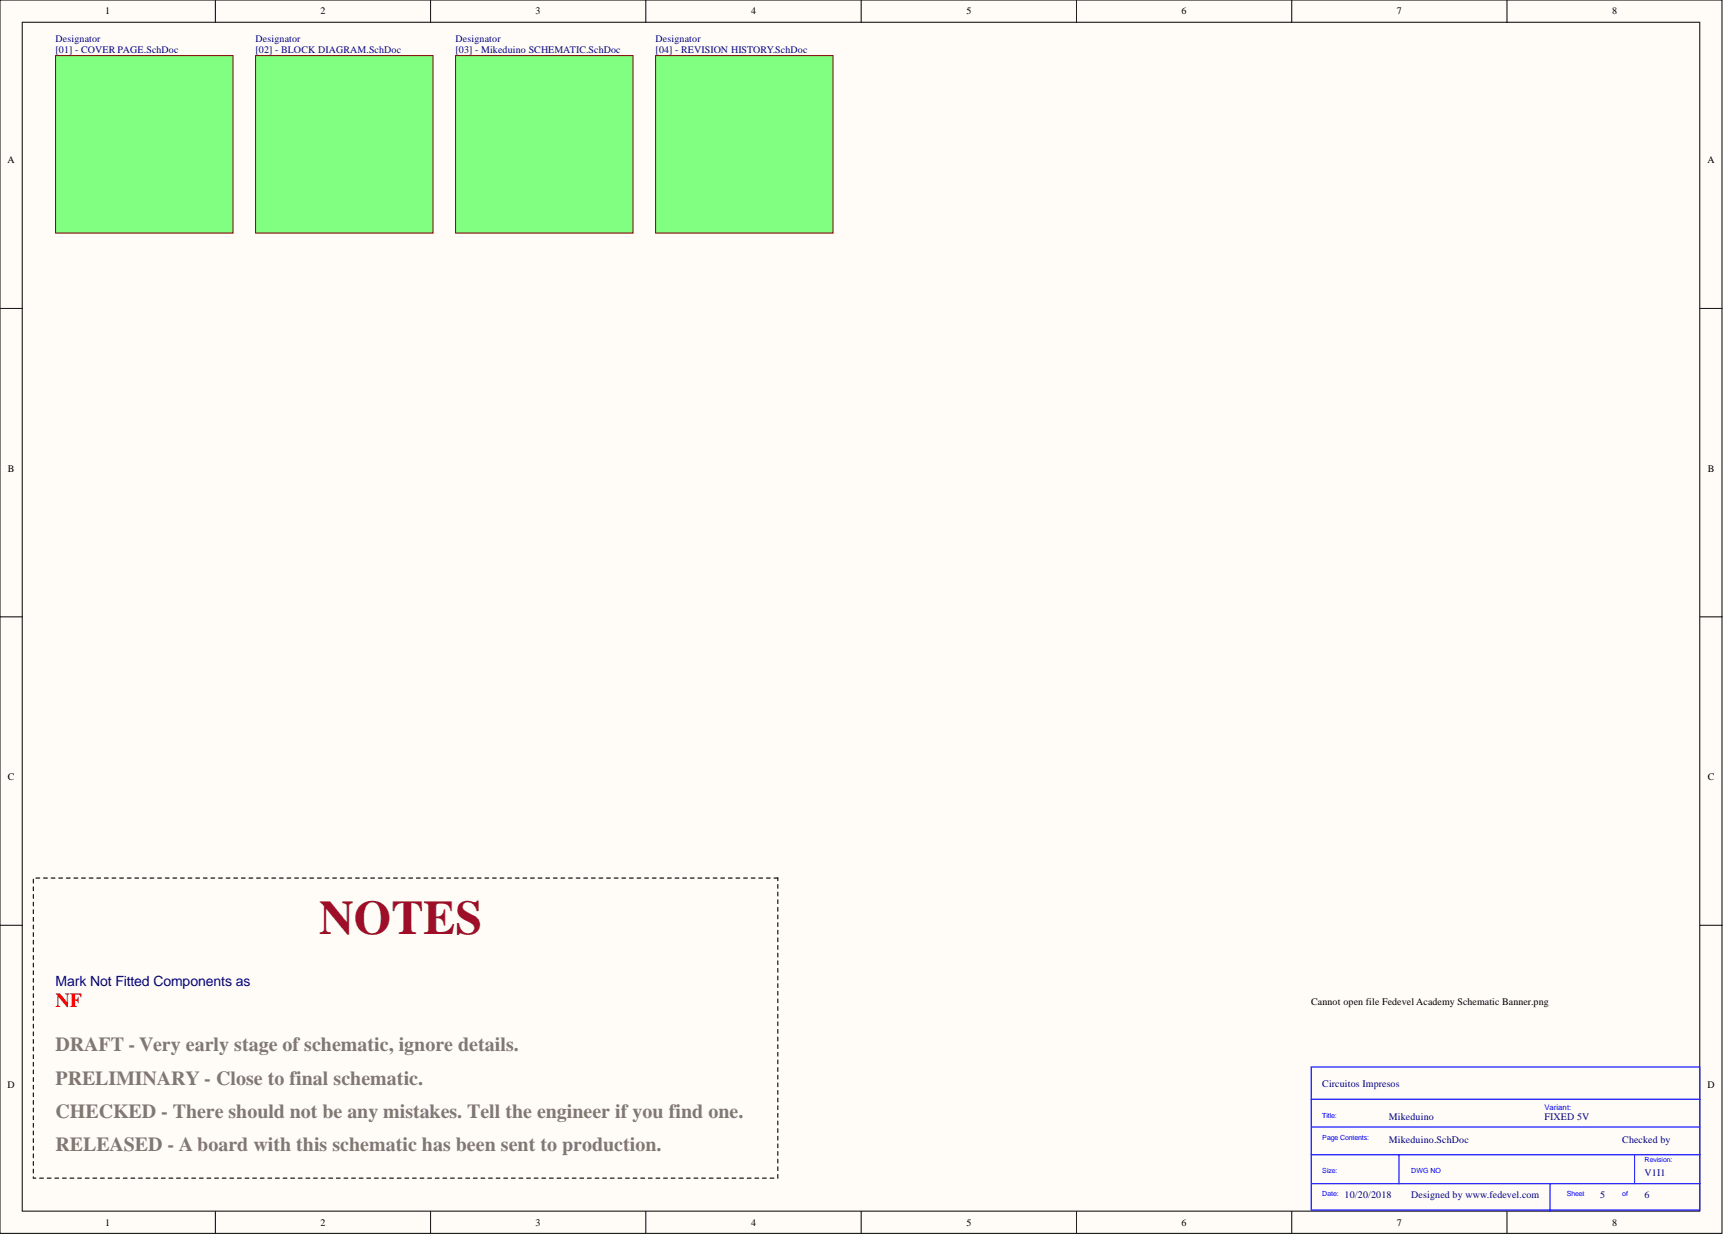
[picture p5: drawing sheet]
<svg xmlns="http://www.w3.org/2000/svg" width="393mm" height="282mm" viewBox="0 0 393 282" stroke-linecap="round" stroke-linejoin="round" font-family="sans-serif">
<defs><g id="words">
<text font-size="11" fill="#9e0e29" x="72.8" y="213.1">NOTES</text>
<text font-size="4.6" fill="#f00" x="12.7" y="229.6">NF</text>
<g font-size="4.6" fill="#827872">
<text x="12.7" y="239.8">DRAFT - Very early stage of schematic, ignore details.</text>
<text x="12.7" y="247.4">PRELIMINARY - Close to final schematic.</text>
<text x="12.7" y="255">CHECKED - There should not be any mistakes. Tell the engineer if you find one.</text>
<text x="12.7" y="262.6">RELEASED - A board with this schematic has been sent to production.</text>
</g>
<text font-size="3.2" fill="#000080" x="12.7" y="224.9">Mark Not Fitted Components as</text>
<g font-size="2.3">
<text x="24" y="3.3">1</text>
<text x="73.1" y="3.3">2</text>
<text x="122.1" y="3.3">3</text>
<text x="171.3" y="3.3">4</text>
<text x="220.4" y="3.3">5</text>
<text x="269.4" y="3.3">6</text>
<text x="318.5" y="3.3">7</text>
<text x="367.7" y="3.3">8</text>
<text x="1.7" y="37.2">A</text>
<text x="389.4" y="37.2">A</text>
<text x="1.8" y="107.6">B</text>
<text x="389.4" y="107.6">B</text>
<text x="1.8" y="177.8">C</text>
<text x="389.4" y="177.8">C</text>
<text x="299" y="229.2">Cannot open file Fedevel Academy Schematic Banner.png</text>
<text x="1.7" y="248.2">D</text>
<text x="389.4" y="248.2">D</text>
<text x="24" y="279.6">1</text>
<text x="73.1" y="279.6">2</text>
<text x="122.1" y="279.6">3</text>
<text x="171.3" y="279.6">4</text>
<text x="220.4" y="279.6">5</text>
<text x="269.4" y="279.6">6</text>
<text x="318.5" y="279.6">7</text>
<text x="367.7" y="279.6">8</text>
</g>
<g font-size="2.3" fill="#000080">
<text x="12.7" y="9.6">Designator</text>
<text x="58.3" y="9.6">Designator</text>
<text x="103.9" y="9.6">Designator</text>
<text x="149.5" y="9.6">Designator</text>
<text x="12.7" y="12.2">[01] - COVER PAGE.SchDoc</text>
<text x="58.3" y="12.2">[02] - BLOCK DIAGRAM.SchDoc</text>
<text x="103.9" y="12.2">[03] - Mikeduino SCHEMATIC.SchDoc</text>
<text x="149.5" y="12.2">[04] - REVISION HISTORY.SchDoc</text>
<text x="301.5" y="247.9">Circuitos Impresos</text>
<text x="316.7" y="255.5">Mikeduino</text>
<text x="352.2" y="255.5">FIXED 5V</text>
<text x="316.7" y="260.6">Mikeduino.SchDoc</text>
<text x="369.9" y="260.6">Checked by</text>
<text x="375" y="268.2">V1I1</text>
<text x="306.6" y="273.2">10/20/2018</text>
<text x="321.8" y="273.2">Designed by www.fedevel.com</text>
<text x="364.9" y="273.2">5</text>
<text x="375" y="273.2">6</text>
</g>
<text font-size="1.8" fill="#00f" x="352.2" y="253">Variant:</text>
<g font-size="1.6" fill="#00f">
<text x="301.5" y="254.9">Title:</text>
<text x="301.5" y="260">Page Contents:</text>
<text x="301.5" y="267.6">Size:</text>
<text x="321.8" y="267.6">DWG NO</text>
<text x="375" y="265">Revision:</text>
<text x="301.5" y="272.6">Date:</text>
<text x="357.3" y="272.6">Sheet</text>
<text x="369.9" y="272.6">of</text>
</g>
</g></defs>
<g fill="#fffcf8" stroke="#000" stroke-width=".23">
<path d="M0 0h392.7v281.3h-392.7z"/>
<path d="M5.1 5.1h382.5v271.1h-382.5z"/>
</g>
<g fill="none" stroke="#000" stroke-width=".23">
<path d="M49.1 0v5.1M98.2 0v5.1M147.3 0v5.1M196.4 0v5.1M245.5 0v5.1M294.6 0v5.1M343.6 0v5.1M0 70.3h5.1M387.7 70.3h5M0 140.7h5.1M387.7 140.7h5M0 211h5.1"/>
<path d="M387.7 211h5M49.1 276.3v5M98.2 276.3v5M147.3 276.3v5M196.4 276.3v5M245.5 276.3v5M294.6 276.3v5M343.6 276.3v5"/>
</g>
<path d="M299 243.3h88.6v32.6h-88.6zM299 250.7h88.7M299.2 257h88.5M299 263.4h88.7M299.2 269.9h88.5M319 263.4v6.5M353.5 269.9v6.4M372.7 263.4v6.5" fill="none" stroke="#00f" stroke-width=".25"/>
<g fill="#80ff80" stroke="#800000" stroke-width=".23">
<path d="M12.7 12.7h40.4v40.5h-40.4z"/>
<path d="M58.3 12.7h40.4v40.5h-40.4z"/>
</g>
<path d="M177.4 200.2h-169.8v68.5h169.8v-68.5" fill="none" stroke="#000" stroke-width=".25" stroke-dasharray=".9 .9"/>
<g fill="#80ff80" stroke="#800000" stroke-width=".23">
<path d="M149.5 12.7h40.5v40.5h-40.5z"/>
<path d="M103.9 12.7h40.5v40.5h-40.5z"/>
</g>
<use href="#words"/>
</svg>
